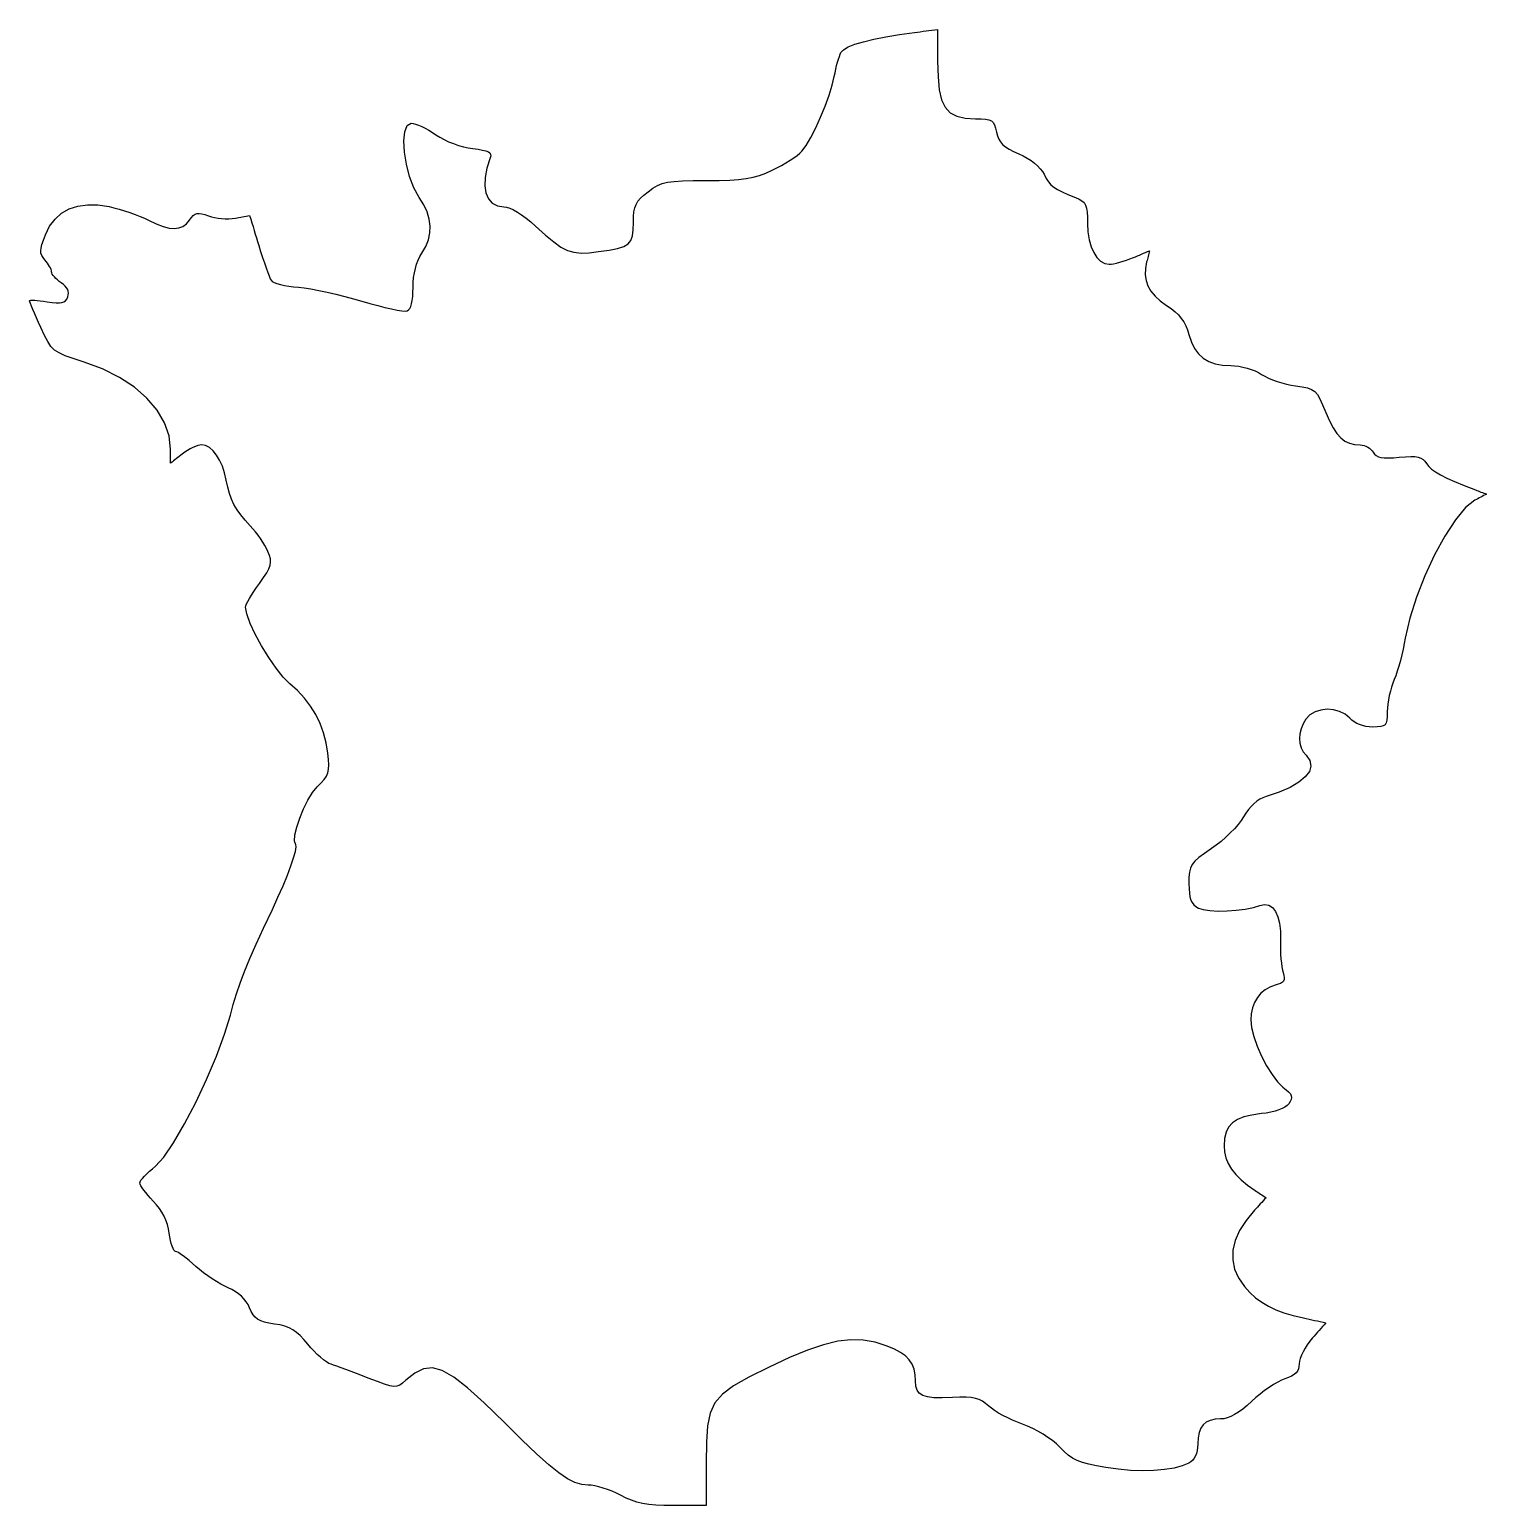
# Model space of a CAD drawing. Extents: x 0.1 to 66, y 0.1 to 66.9.
import ezdxf

# ---------------------------------------------------------------- set-up
doc = ezdxf.new("R2010")
doc.units = 0
doc.layers.add('Layer_1', color=7, linetype='CONTINUOUS')

msp = doc.modelspace()

# ---------------------------------------------------------------- linework, layer by layer
at = {"layer": 'Layer_1', "color": 7}
msp.add_lwpolyline([(26.843052, 0.561708), (26.655606, 0.654503), (26.45761, 0.74106), (26.25505, 0.819518), (26.053913, 0.887957), (25.860188, 0.944486), (25.679859, 0.987186), (25.518913, 1.01428), (25.383339, 1.023593), (25.088756, 1.050686), (24.78244, 1.141506), (24.444558, 1.310924), (24.055264, 1.573757), (23.594719, 1.944823), (23.043088, 2.438909), (22.380529, 3.070805), (21.587202, 3.855326), (20.674109, 4.748588), (19.921258, 5.429759), (19.299224, 5.9114), (18.778572, 6.206153), (18.329878, 6.326633), (17.923706, 6.285401), (17.53063, 6.095098), (17.121219, 5.768341), (16.975852, 5.638688), (16.851115, 5.547333), (16.727183, 5.495432), (16.584229, 5.484144), (16.402424, 5.514736), (16.161943, 5.58834), (15.842955, 5.70614), (15.425636, 5.86932), (15.163486, 5.971711), (14.90241, 6.072182), (14.649302, 6.168166), (14.411061, 6.257122), (14.194577, 6.336483), (14.006747, 6.403736), (13.854466, 6.456258), (13.744627, 6.491564), (13.647732, 6.532656), (13.532552, 6.601856), (13.403373, 6.695441), (13.264494, 6.809657), (13.120208, 6.940777), (12.974807, 7.085134), (12.832584, 7.238973), (12.697834, 7.39857), (12.517305, 7.613482), (12.348762, 7.790943), (12.185025, 7.935328), (12.01892, 8.050926), (11.843263, 8.142141), (11.65088, 8.213261), (11.434591, 8.268661), (11.187217, 8.312688), (10.935472, 8.35536), (10.728663, 8.403366), (10.560074, 8.461052), (10.422985, 8.532821), (10.310677, 8.622991), (10.216426, 8.735964), (10.133518, 8.876088), (10.05523, 9.047707), (9.98683, 9.188846), (9.901551, 9.323664), (9.800403, 9.451285), (9.684392, 9.570721), (9.554531, 9.681042), (9.411819, 9.781316), (9.257272, 9.870611), (9.091895, 9.947968), (8.933249, 10.021515), (8.755712, 10.116765), (8.565277, 10.229767), (8.367944, 10.356484), (8.169708, 10.492939), (7.976573, 10.635122), (7.794531, 10.779084), (7.62958, 10.920816), (7.475673, 11.05648), (7.32528, 11.183029), (7.182179, 11.297724), (7.05015, 11.397772), (6.932971, 11.480406), (6.834419, 11.542862), (6.758273, 11.582373), (6.708314, 11.596202), (6.671385, 11.612853), (6.632582, 11.660944), (6.593066, 11.736946), (6.554, 11.83753), (6.516541, 11.959337), (6.48185, 12.098924), (6.451088, 12.25299), (6.425406, 12.418118), (6.389964, 12.620725), (6.338786, 12.817406), (6.271866, 13.008188), (6.189197, 13.1931), (6.090778, 13.372085), (5.976602, 13.5452), (5.846664, 13.712445), (5.700958, 13.873848), (5.577582, 14.005025), (5.462483, 14.134876), (5.35818, 14.260069), (5.267191, 14.377192), (5.192038, 14.482884), (5.135238, 14.573731), (5.099311, 14.646403), (5.086781, 14.697514), (5.101484, 14.747411), (5.143646, 14.816657), (5.210304, 14.902105), (5.298498, 15.000618), (5.405274, 15.109062), (5.527677, 15.224296), (5.662745, 15.343182), (5.807531, 15.462584), (6.176559, 15.865267), (6.622137, 16.520582), (7.113689, 17.36676), (7.620648, 18.342033), (8.11244, 19.384641), (8.558495, 20.432811), (8.92824, 21.42478), (9.191105, 22.298783), (9.31916, 22.778391), (9.463774, 23.254887), (9.632255, 23.746681), (9.83191, 24.272188), (10.070041, 24.849809), (10.353959, 25.497963), (10.690969, 26.235055), (11.088375, 27.079497), (11.342487, 27.628168), (11.570176, 28.148067), (11.767201, 28.627452), (11.929329, 29.054584), (12.052321, 29.417717), (12.131945, 29.705112), (12.16396, 29.905024), (12.14412, 30.005713), (12.090388, 30.169554), (12.111695, 30.447673), (12.195538, 30.806284), (12.329385, 31.211586), (12.500713, 31.629792), (12.696999, 32.027101), (12.905719, 32.369727), (13.114349, 32.623874), (13.295682, 32.80606), (13.434223, 32.964669), (13.534129, 33.112827), (13.599557, 33.263658), (13.634665, 33.430288), (13.643612, 33.625836), (13.630545, 33.863434), (13.599627, 34.156205), (13.523092, 34.621065), (13.406077, 35.066488), (13.248944, 35.491828), (13.052046, 35.896438), (12.815735, 36.279674), (12.540371, 36.64089), (12.226309, 36.979438), (11.873901, 37.294675), (11.581343, 37.585426), (11.257829, 37.991896), (10.924928, 38.476661), (10.604197, 39.002297), (10.317205, 39.531382), (10.085512, 40.026487), (9.930685, 40.45019), (9.874283, 40.765071), (9.887067, 40.820861), (9.923697, 40.907314), (9.981603, 41.02007), (10.058224, 41.15478), (10.150985, 41.307096), (10.257323, 41.472658), (10.374668, 41.647123), (10.500449, 41.826131), (10.689397, 42.094473), (10.831535, 42.313339), (10.930135, 42.495133), (10.988473, 42.652257), (11.009809, 42.797125), (10.997448, 42.942136), (10.954632, 43.099698), (10.884641, 43.282217), (10.824739, 43.411226), (10.747021, 43.554124), (10.654751, 43.706168), (10.551193, 43.862618), (10.439605, 44.01874), (10.323247, 44.169791), (10.205389, 44.311029), (10.089288, 44.437722), (9.853517, 44.691682), (9.654753, 44.930981), (9.488762, 45.163716), (9.3513, 45.397972), (9.238126, 45.641843), (9.144998, 45.903415), (9.067675, 46.190779), (9.001917, 46.512027), (8.92697, 46.837948), (8.825974, 47.138885), (8.702897, 47.409141), (8.561704, 47.64303), (8.40636, 47.83485), (8.240831, 47.978914), (8.069082, 48.069527), (7.895081, 48.100997), (7.811887, 48.092559), (7.713536, 48.068372), (7.603664, 48.030137), (7.485907, 47.979549), (7.363899, 47.918298), (7.241276, 47.848087), (7.121676, 47.770608), (7.008731, 47.687556), (6.94303, 47.635875), (6.877331, 47.584198), (6.81163, 47.532517), (6.745928, 47.480837), (6.680227, 47.429156), (6.614529, 47.377476), (6.548827, 47.325798), (6.483126, 47.274117), (6.483126, 47.351534), (6.483126, 47.42895), (6.483126, 47.506364), (6.483126, 47.58378), (6.483126, 47.661196), (6.483126, 47.738613), (6.483126, 47.816029), (6.483126, 47.893443), (6.412314, 48.510603), (6.205061, 49.108914), (5.869143, 49.680564), (5.412341, 50.217729), (4.842427, 50.712597), (4.167185, 51.157348), (3.394387, 51.544162), (2.531813, 51.865227), (2.067845, 52.013938), (1.711342, 52.140478), (1.440499, 52.262488), (1.233512, 52.397616), (1.068578, 52.563512), (0.923894, 52.77782), (0.777661, 53.058188), (0.608073, 53.422261), (0.505962, 53.647203), (0.410701, 53.86073), (0.324375, 54.057907), (0.24907, 54.233793), (0.186871, 54.383459), (0.139861, 54.501964), (0.110126, 54.584376), (0.09974, 54.625752), (0.116024, 54.641726), (0.162676, 54.651293), (0.236426, 54.654652), (0.33401, 54.651829), (0.452154, 54.643278), (0.587584, 54.629026), (0.737035, 54.609214), (0.897233, 54.58404), (1.120933, 54.549719), (1.303847, 54.530584), (1.451065, 54.527762), (1.567677, 54.542578), (1.658772, 54.576163), (1.729438, 54.629695), (1.784762, 54.704354), (1.829839, 54.801328), (1.855606, 54.889729), (1.863649, 54.975047), (1.853828, 55.057628), (1.825972, 55.137819), (1.77993, 55.215963), (1.715539, 55.292403), (1.632633, 55.367489), (1.53105, 55.441561), (1.443886, 55.503706), (1.362572, 55.569944), (1.288884, 55.638227), (1.224602, 55.706519), (1.171507, 55.772782), (1.131381, 55.83497), (1.106009, 55.89105), (1.097147, 55.938977), (1.09108, 55.987728), (1.073695, 56.046177), (1.046206, 56.112115), (1.009819, 56.183334), (0.965762, 56.257626), (0.915258, 56.33279), (0.859528, 56.406617), (0.79979, 56.476899), (0.713368, 56.579994), (0.652007, 56.676543), (0.615854, 56.775312), (0.605045, 56.885068), (0.619721, 57.01458), (0.660039, 57.172616), (0.726132, 57.367942), (0.818145, 57.609332), (1.011078, 58.000029), (1.256566, 58.326919), (1.552234, 58.588945), (1.895709, 58.785053), (2.284617, 58.914189), (2.716584, 58.975299), (3.189241, 58.96734), (3.700206, 58.889235), (3.917232, 58.837964), (4.150607, 58.774365), (4.393014, 58.700954), (4.637136, 58.620255), (4.87565, 58.534787), (5.101242, 58.447066), (5.306592, 58.359614), (5.484384, 58.27495), (5.834785, 58.108713), (6.143525, 57.990118), (6.414554, 57.919181), (6.651819, 57.895926), (6.859266, 57.920338), (7.040851, 57.992432), (7.200515, 58.112221), (7.342213, 58.279717), (7.428805, 58.395408), (7.509543, 58.482149), (7.590292, 58.541216), (7.676906, 58.573877), (7.775249, 58.581413), (7.891181, 58.5651), (8.030559, 58.526193), (8.19924, 58.465978), (8.327612, 58.424616), (8.472714, 58.390783), (8.629561, 58.364875), (8.793163, 58.347292), (8.958534, 58.338459), (9.120684, 58.338741), (9.274628, 58.348562), (9.415375, 58.368318), (9.49567, 58.383389), (9.575965, 58.398459), (9.65626, 58.41353), (9.736555, 58.428601), (9.816848, 58.443671), (9.897143, 58.458742), (9.977438, 58.473813), (10.057733, 58.488883), (10.109306, 58.319629), (10.160882, 58.150378), (10.212456, 57.981123), (10.264032, 57.811872), (10.315605, 57.642617), (10.367178, 57.473363), (10.418754, 57.304112), (10.470328, 57.134857), (10.556149, 56.858198), (10.641893, 56.591086), (10.725279, 56.340007), (10.804024, 56.111455), (10.875844, 55.911921), (10.938458, 55.747896), (10.98958, 55.625869), (11.026929, 55.552333), (11.078248, 55.50466), (11.169415, 55.456755), (11.295337, 55.409915), (11.45092, 55.365428), (11.631077, 55.324596), (11.830715, 55.288706), (12.044747, 55.259053), (12.268078, 55.236927), (12.524767, 55.208428), (12.834407, 55.16049), (13.185201, 55.095694), (13.565351, 55.01661), (13.963067, 54.925819), (14.366555, 54.825896), (14.764017, 54.719413), (15.143659, 54.608949), (15.506343, 54.502342), (15.855201, 54.40692), (16.181845, 54.32448), (16.477888, 54.256823), (16.734944, 54.205752), (16.94463, 54.173062), (17.098554, 54.16056), (17.188334, 54.170042), (17.248704, 54.209153), (17.301886, 54.276793), (17.347629, 54.371969), (17.385675, 54.493681), (17.415777, 54.640939), (17.437677, 54.812738), (17.451139, 55.008093), (17.455881, 55.225999), (17.462711, 55.453727), (17.482381, 55.674089), (17.514583, 55.885953), (17.559033, 56.088191), (17.615444, 56.27967), (17.683524, 56.459257), (17.762984, 56.625822), (17.853538, 56.778233), (18.028575, 57.083671), (18.149332, 57.390119), (18.215761, 57.698545), (18.227812, 58.00991), (18.185448, 58.325183), (18.088617, 58.64533), (17.937273, 58.971314), (17.731366, 59.304099), (17.492273, 59.736159), (17.299022, 60.251708), (17.156336, 60.80726), (17.06894, 61.359323), (17.041564, 61.864408), (17.078911, 62.279026), (17.185707, 62.559691), (17.366682, 62.662908), (17.455534, 62.65224), (17.568183, 62.621664), (17.700037, 62.573325), (17.846505, 62.509367), (18.002988, 62.431931), (18.164896, 62.343167), (18.327634, 62.245213), (18.48661, 62.140212), (18.6604, 62.030151), (18.855378, 61.924953), (19.065896, 61.82674), (19.286312, 61.737628), (19.510972, 61.65974), (19.734233, 61.595193), (19.950446, 61.546106), (20.153962, 61.514599), (20.403624, 61.483148), (20.602314, 61.449711), (20.753932, 61.412192), (20.862379, 61.368484), (20.931555, 61.316488), (20.965356, 61.254102), (20.967614, 61.179229), (20.942355, 61.089761), (20.79451, 60.632903), (20.71522, 60.212031), (20.702351, 59.834829), (20.75376, 59.508981), (20.867307, 59.242168), (21.040859, 59.042073), (21.272276, 58.916382), (21.559417, 58.872779), (21.687222, 58.857793), (21.833867, 58.813636), (21.997375, 58.7415), (22.175765, 58.642582), (22.367064, 58.518076), (22.569293, 58.369176), (22.780474, 58.19708), (22.998632, 58.002981), (23.445376, 57.597936), (23.818759, 57.286696), (24.142583, 57.059648), (24.440655, 56.907177), (24.736777, 56.819672), (25.054756, 56.787518), (25.418397, 56.801093), (25.851501, 56.850801), (26.33591, 56.922344), (26.710128, 56.997155), (26.988207, 57.087049), (27.184205, 57.203838), (27.312181, 57.359334), (27.386189, 57.565351), (27.420287, 57.833704), (27.428528, 58.176209), (27.433495, 58.435442), (27.4515, 58.650619), (27.487233, 58.831464), (27.545373, 58.987691), (27.630604, 59.129023), (27.747611, 59.265169), (27.901075, 59.405857), (28.095675, 59.5608), (28.310425, 59.716448), (28.51194, 59.836926), (28.723361, 59.926704), (28.967822, 59.990255), (29.26846, 60.032049), (29.64841, 60.056546), (30.130809, 60.06823), (30.738792, 60.071588), (31.307453, 60.076189), (31.784107, 60.09061), (32.186612, 60.117703), (32.532834, 60.160282), (32.840639, 60.22118), (33.127888, 60.303217), (33.412444, 60.409225), (33.71217, 60.542025), (33.919487, 60.643975), (34.126351, 60.754239), (34.32727, 60.869323), (34.516757, 60.985732), (34.689322, 61.099964), (34.839475, 61.208526), (34.961726, 61.307922), (35.050586, 61.394649), (35.240143, 61.651878), (35.451974, 62.01212), (35.674054, 62.447603), (35.89436, 62.930559), (36.100862, 63.433213), (36.281538, 63.927802), (36.424362, 64.386552), (36.517309, 64.781694), (36.548703, 64.943531), (36.584382, 65.106935), (36.623103, 65.267438), (36.66363, 65.420574), (36.704724, 65.56188), (36.745153, 65.686893), (36.78367, 65.791146), (36.819047, 65.870177), (36.93206, 65.991366), (37.143467, 66.113385), (37.447324, 66.234622), (37.837694, 66.353466), (38.30863, 66.468299), (38.854191, 66.577516), (39.468433, 66.679503), (40.145417, 66.772645), (40.276326, 66.788985), (40.407234, 66.805326), (40.538143, 66.821667), (40.669055, 66.838007), (40.799964, 66.854348), (40.930872, 66.870689), (41.061781, 66.887029), (41.19269, 66.90337), (41.19269, 66.723973), (41.19269, 66.544575), (41.19269, 66.365178), (41.19269, 66.18578), (41.19269, 66.006383), (41.19269, 65.826986), (41.19269, 65.647591), (41.19269, 65.468194), (41.20968, 64.755108), (41.266305, 64.178461), (41.371046, 63.725421), (41.532378, 63.383161), (41.758783, 63.138856), (42.058737, 62.979682), (42.440719, 62.892812), (42.913207, 62.865408), (43.166092, 62.861259), (43.363746, 62.847346), (43.514512, 62.818308), (43.626724, 62.76878), (43.708724, 62.693396), (43.768848, 62.586795), (43.81544, 62.443613), (43.856834, 62.258483), (43.898749, 62.091309), (43.955733, 61.945439), (44.032198, 61.81656), (44.132556, 61.700352), (44.261222, 61.592498), (44.422608, 61.48868), (44.621128, 61.384576), (44.861198, 61.275876), (45.05818, 61.183677), (45.244749, 61.081007), (45.418522, 60.969778), (45.577119, 60.851905), (45.71816, 60.729293), (45.839259, 60.603857), (45.938036, 60.477509), (46.012114, 60.35216), (46.109639, 60.164891), (46.207237, 60.010293), (46.316194, 59.879943), (46.4478, 59.765422), (46.613341, 59.658316), (46.824104, 59.550203), (47.09138, 59.432663), (47.426454, 59.297278), (47.591328, 59.226296), (47.719796, 59.152698), (47.816304, 59.06697), (47.885296, 58.959599), (47.93122, 58.821076), (47.95851, 58.641887), (47.971634, 58.412525), (47.97502, 58.12347), (47.994127, 57.740094), (48.049307, 57.388442), (48.137374, 57.074496), (48.25514, 56.804228), (48.399415, 56.583618), (48.567007, 56.418639), (48.754724, 56.31527), (48.959378, 56.279484), (49.047202, 56.285693), (49.157842, 56.303473), (49.28682, 56.331582), (49.429664, 56.368779), (49.581898, 56.413813), (49.739048, 56.465437), (49.896641, 56.522404), (50.050203, 56.583468), (50.141147, 56.621467), (50.23209, 56.659465), (50.32303, 56.697464), (50.413974, 56.735462), (50.504917, 56.77346), (50.59586, 56.811459), (50.686801, 56.849457), (50.777744, 56.887456), (50.76194, 56.824523), (50.746135, 56.761587), (50.730331, 56.698655), (50.714526, 56.635722), (50.698722, 56.572789), (50.682917, 56.509856), (50.667113, 56.446924), (50.651308, 56.383988), (50.59621, 56.085465), (50.586869, 55.806762), (50.624404, 55.545472), (50.709912, 55.299185), (50.844495, 55.065497), (51.02926, 54.841996), (51.265308, 54.62628), (51.553745, 54.41594), (51.757955, 54.272449), (51.934906, 54.129244), (52.087029, 53.983146), (52.216758, 53.830972), (52.326517, 53.669535), (52.418739, 53.495658), (52.495854, 53.306154), (52.560291, 53.097846), (52.673933, 52.757167), (52.818967, 52.466318), (52.99725, 52.223914), (53.210643, 52.028571), (53.461014, 51.878903), (53.750218, 51.77353), (54.080119, 51.711063), (54.452576, 51.690122), (54.632293, 51.682248), (54.819304, 51.65998), (55.009322, 51.624564), (55.198055, 51.577205), (55.38122, 51.519115), (55.55453, 51.451514), (55.713695, 51.375613), (55.854425, 51.292632), (55.993705, 51.210494), (56.160492, 51.128931), (56.348506, 51.050081), (56.551457, 50.97608), (56.763062, 50.909066), (56.977034, 50.851177), (57.187087, 50.804554), (57.386937, 50.77133), (57.689609, 50.727702), (57.92516, 50.679538), (58.108418, 50.613819), (58.254217, 50.517525), (58.377382, 50.377628), (58.492746, 50.181105), (58.61514, 49.914936), (58.759389, 49.566098), (58.924644, 49.188089), (59.089394, 48.874218), (59.258144, 48.62025), (59.435405, 48.421952), (59.625684, 48.275089), (59.833487, 48.175428), (60.063329, 48.118738), (60.319711, 48.100788), (60.404234, 48.0941), (60.490309, 48.074965), (60.575537, 48.044711), (60.657514, 48.004683), (60.733847, 47.95622), (60.802128, 47.900665), (60.859961, 47.83936), (60.904944, 47.773648), (60.964818, 47.686701), (61.039716, 47.61829), (61.134622, 47.567431), (61.254519, 47.533149), (61.404393, 47.514466), (61.589229, 47.510402), (61.81401, 47.51997), (62.083721, 47.542209), (62.366342, 47.565774), (62.597981, 47.575708), (62.785792, 47.570346), (62.936927, 47.548051), (63.058545, 47.507134), (63.157797, 47.445954), (63.241834, 47.362851), (63.317817, 47.256162), (63.41351, 47.129563), (63.54454, 47.005411), (63.719061, 46.879319), (63.94522, 46.746901), (64.231167, 46.603775), (64.585051, 46.445552), (65.01502, 46.267854), (65.529229, 46.066291), (65.591566, 46.04233), (65.653903, 46.018369), (65.71624, 45.994409), (65.77858, 45.970448), (65.840918, 45.946487), (65.903255, 45.922527), (65.965592, 45.898566), (66.027929, 45.874605), (65.962505, 45.840053), (65.89708, 45.805501), (65.831655, 45.770948), (65.76623, 45.736396), (65.700803, 45.701843), (65.635378, 45.667291), (65.569953, 45.632735), (65.504528, 45.598183), (65.082146, 45.263453), (64.620589, 44.707645), (64.143529, 43.977669), (63.674645, 43.120433), (63.237615, 42.182851), (62.856116, 41.211826), (62.553822, 40.254271), (62.354412, 39.357092), (62.310631, 39.114858), (62.257381, 38.859614), (62.196718, 38.599038), (62.130692, 38.340807), (62.061355, 38.092601), (61.99076, 37.862099), (61.920964, 37.656983), (61.854012, 37.484929), (61.790857, 37.321568), (61.73194, 37.141366), (61.678549, 36.950256), (61.631974, 36.754168), (61.593501, 36.559037), (61.564427, 36.370795), (61.546026, 36.195368), (61.53962, 36.038695), (61.536797, 35.817193), (61.524041, 35.647617), (61.494786, 35.523067), (61.442501, 35.436636), (61.360651, 35.381428), (61.242696, 35.350536), (61.082103, 35.337074), (60.872336, 35.334111), (60.718494, 35.34111), (60.568532, 35.361656), (60.424122, 35.395099), (60.286942, 35.440793), (60.158667, 35.498087), (60.040972, 35.566334), (59.935528, 35.644882), (59.844014, 35.733083), (59.630541, 35.914927), (59.378173, 36.042579), (59.101434, 36.116366), (58.814849, 36.136601), (58.532943, 36.103632), (58.270236, 36.017774), (58.041252, 35.87935), (57.86052, 35.688683), (57.730201, 35.471872), (57.637212, 35.249777), (57.581543, 35.02679), (57.563199, 34.807312), (57.582164, 34.595733), (57.638417, 34.396447), (57.731965, 34.213855), (57.862797, 34.052348), (58.03342, 33.814144), (58.082118, 33.568503), (58.013174, 33.319846), (57.830875, 33.072599), (57.539506, 32.831175), (57.143356, 32.600001), (56.646705, 32.383497), (56.053838, 32.186083), (55.910895, 32.134052), (55.770608, 32.062419), (55.633877, 31.972), (55.501602, 31.863607), (55.374684, 31.738049), (55.254023, 31.596142), (55.140516, 31.438696), (55.035069, 31.266526), (54.929696, 31.102742), (54.790913, 30.922687), (54.624656, 30.732252), (54.436854, 30.537323), (54.233437, 30.343795), (54.020342, 30.157557), (53.803496, 29.984492), (53.588835, 29.830501), (53.264246, 29.608448), (53.016362, 29.425204), (52.834881, 29.264944), (52.709504, 29.11183), (52.629923, 28.950038), (52.585834, 28.763735), (52.566926, 28.537088), (52.562918, 28.254273), (52.567405, 28.011835), (52.582137, 27.808844), (52.609061, 27.640273), (52.650128, 27.501098), (52.707269, 27.386298), (52.782436, 27.290845), (52.87757, 27.20972), (52.994611, 27.137898), (53.207034, 27.066998), (53.511066, 27.022497), (53.880272, 27.003334), (54.288222, 27.008442), (54.708479, 27.036746), (55.114611, 27.087185), (55.480184, 27.158692), (55.778764, 27.250202), (55.987434, 27.295897), (56.175261, 27.263834), (56.339469, 27.158644), (56.477284, 26.984959), (56.585928, 26.747409), (56.662628, 26.450624), (56.704605, 26.099238), (56.709093, 25.697878), (56.704746, 25.480751), (56.706722, 25.260742), (56.714398, 25.043916), (56.727409, 24.836336), (56.745245, 24.644063), (56.767484, 24.473164), (56.793618, 24.329696), (56.823206, 24.219728), (56.861109, 24.094185), (56.879369, 23.990674), (56.875897, 23.905908), (56.848606, 23.836606), (56.795424, 23.779484), (56.714246, 23.731258), (56.602983, 23.688645), (56.459543, 23.648364), (56.223374, 23.564961), (56.009721, 23.441153), (55.821388, 23.280947), (55.661179, 23.08835), (55.531899, 22.867367), (55.436352, 22.622001), (55.37734, 22.35626), (55.357669, 22.074151), (55.395289, 21.72844), (55.498266, 21.323397), (55.654646, 20.883864), (55.852466, 20.434682), (56.079765, 20.000687), (56.324587, 19.606716), (56.574969, 19.277611), (56.818956, 19.038213), (56.96565, 18.918494), (57.076334, 18.816042), (57.152738, 18.725883), (57.196598, 18.643051), (57.209636, 18.562578), (57.193578, 18.479498), (57.150178, 18.388842), (57.081155, 18.285642), (57.007836, 18.207173), (56.907148, 18.133504), (56.781124, 18.065384), (56.6318, 18.003552), (56.46122, 17.948753), (56.271414, 17.901727), (56.064421, 17.863217), (55.842278, 17.833965), (55.409854, 17.772144), (55.050131, 17.684119), (54.758469, 17.565891), (54.530233, 17.413457), (54.360786, 17.222821), (54.245493, 16.989979), (54.179718, 16.710932), (54.158834, 16.381683), (54.178956, 16.100852), (54.240269, 15.832281), (54.344251, 15.573845), (54.49237, 15.323415), (54.686096, 15.078869), (54.926899, 14.838077), (55.216242, 14.598905), (55.5556, 14.359242), (55.617889, 14.318179), (55.680178, 14.277087), (55.742467, 14.236024), (55.804757, 14.194932), (55.867043, 14.153869), (55.929332, 14.112778), (55.991622, 14.071714), (56.053911, 14.030623), (55.988387, 13.959503), (55.922861, 13.888383), (55.857338, 13.817234), (55.791814, 13.746114), (55.726288, 13.674994), (55.660764, 13.603846), (55.595238, 13.532726), (55.529714, 13.461606), (55.147371, 12.998395), (54.857746, 12.54063), (54.661077, 12.090034), (54.557597, 11.64847), (54.54755, 11.217686), (54.631153, 10.799517), (54.808651, 10.39577), (55.080275, 10.008222), (55.325199, 9.73949), (55.582383, 9.503609), (55.858283, 9.297192), (56.159363, 9.116795), (56.492084, 8.95892), (56.862907, 8.820151), (57.278295, 8.697018), (57.74471, 8.586104), (57.871278, 8.559011), (57.997846, 8.531918), (58.124415, 8.504824), (58.250983, 8.477731), (58.377551, 8.450638), (58.504119, 8.423544), (58.630687, 8.396451), (58.757256, 8.369358), (58.681803, 8.283421), (58.606351, 8.197484), (58.530899, 8.111548), (58.455447, 8.025611), (58.379995, 7.939674), (58.304543, 7.853766), (58.229091, 7.767829), (58.153639, 7.681893), (58.032385, 7.534065), (57.919264, 7.377375), (57.816756, 7.216565), (57.727334, 7.056432), (57.653473, 6.901746), (57.59765, 6.757304), (57.562338, 6.627821), (57.550033, 6.518121), (57.5423, 6.391601), (57.517719, 6.280942), (57.474262, 6.183998), (57.409856, 6.098513), (57.322449, 6.02237), (57.209984, 5.953338), (57.070405, 5.889217), (56.901656, 5.827834), (56.754101, 5.768539), (56.582985, 5.681727), (56.39444, 5.571491), (56.194607, 5.442036), (55.989624, 5.29751), (55.785628, 5.142034), (55.588758, 4.979812), (55.40515, 4.814966), (55.195662, 4.62568), (54.996692, 4.462414), (54.807793, 4.325), (54.628522, 4.213099), (54.458438, 4.126514), (54.297095, 4.064989), (54.144048, 4.028272), (53.998856, 4.016136), (53.744015, 4.000332), (53.527847, 3.951818), (53.348907, 3.86907), (53.205747, 3.750452), (53.096919, 3.59444), (53.020976, 3.399424), (52.976472, 3.163854), (52.961966, 2.886119), (52.956039, 2.725732), (52.938062, 2.581657), (52.907669, 2.453162), (52.864515, 2.339511), (52.808248, 2.239943), (52.738522, 2.153724), (52.654982, 2.080092), (52.557285, 2.018285), (52.25886, 1.893035), (51.889454, 1.795217), (51.460121, 1.725395), (50.981918, 1.684162), (50.465905, 1.672027), (49.923141, 1.689807), (49.364683, 1.737898), (48.801587, 1.816976), (48.385947, 1.891793), (48.041004, 1.966526), (47.753671, 2.046931), (47.51085, 2.138851), (47.299457, 2.248071), (47.106394, 2.380376), (46.918575, 2.541554), (46.722911, 2.737416), (46.569825, 2.884341), (46.388181, 3.033947), (46.183883, 3.182621), (45.962844, 3.326668), (45.730962, 3.462501), (45.494146, 3.586425), (45.258299, 3.694798), (45.029332, 3.783952), (44.808651, 3.86701), (44.58412, 3.961978), (44.361992, 4.065582), (44.14851, 4.174491), (43.949925, 4.285348), (43.772486, 4.394822), (43.62244, 4.499583), (43.506032, 4.596329), (43.361788, 4.721974), (43.220059, 4.820837), (43.070862, 4.895259), (42.904221, 4.947611), (42.710154, 4.980236), (42.478681, 4.995476), (42.19982, 4.995702), (41.863594, 4.983284), (41.399974, 4.968326), (41.027011, 4.97651), (40.735812, 5.011929), (40.51749, 5.078506), (40.36316, 5.18019), (40.263925, 5.321047), (40.210904, 5.505084), (40.195212, 5.736309), (40.178956, 6.020084), (40.12797, 6.270979), (40.038917, 6.493116), (39.908469, 6.690559), (39.733285, 6.867399), (39.510041, 7.027702), (39.2354, 7.175558), (38.906027, 7.315032), (38.364225, 7.487893), (37.825519, 7.584131), (37.270377, 7.600218), (36.679262, 7.532738), (36.032652, 7.378109), (35.311007, 7.132886), (34.494795, 6.793485), (33.564489, 6.356464), (32.653249, 5.900083), (31.960659, 5.510306), (31.456771, 5.141413), (31.111644, 4.747628), (30.895335, 4.283147), (30.777902, 3.702221), (30.7294, 2.959045), (30.719889, 2.007871), (30.719889, 1.769337), (30.719889, 1.530831), (30.719889, 1.292297), (30.719889, 1.053791), (30.719889, 0.815257), (30.719889, 0.576722), (30.719889, 0.338216), (30.719889, 0.099682), (30.532177, 0.099682), (30.344466, 0.099682), (30.156751, 0.099682), (29.969039, 0.099682), (29.781328, 0.099682), (29.593616, 0.099682), (29.405902, 0.099682), (29.21819, 0.099682), (28.804046, 0.10448), (28.443902, 0.120567), (28.127504, 0.149692), (27.844602, 0.193888), (27.584944, 0.255187), (27.338279, 0.335592), (27.094354, 0.437079), (26.842916, 0.561624), (26.842925, 0.561624), (26.842933, 0.561624), (26.842942, 0.561624), (26.84295, 0.561624), (26.842956, 0.561624), (26.842964, 0.561624), (26.842973, 0.561624), (26.843052, 0.561708)], dxfattribs=at)

doc.saveas('drawing.dxf')
